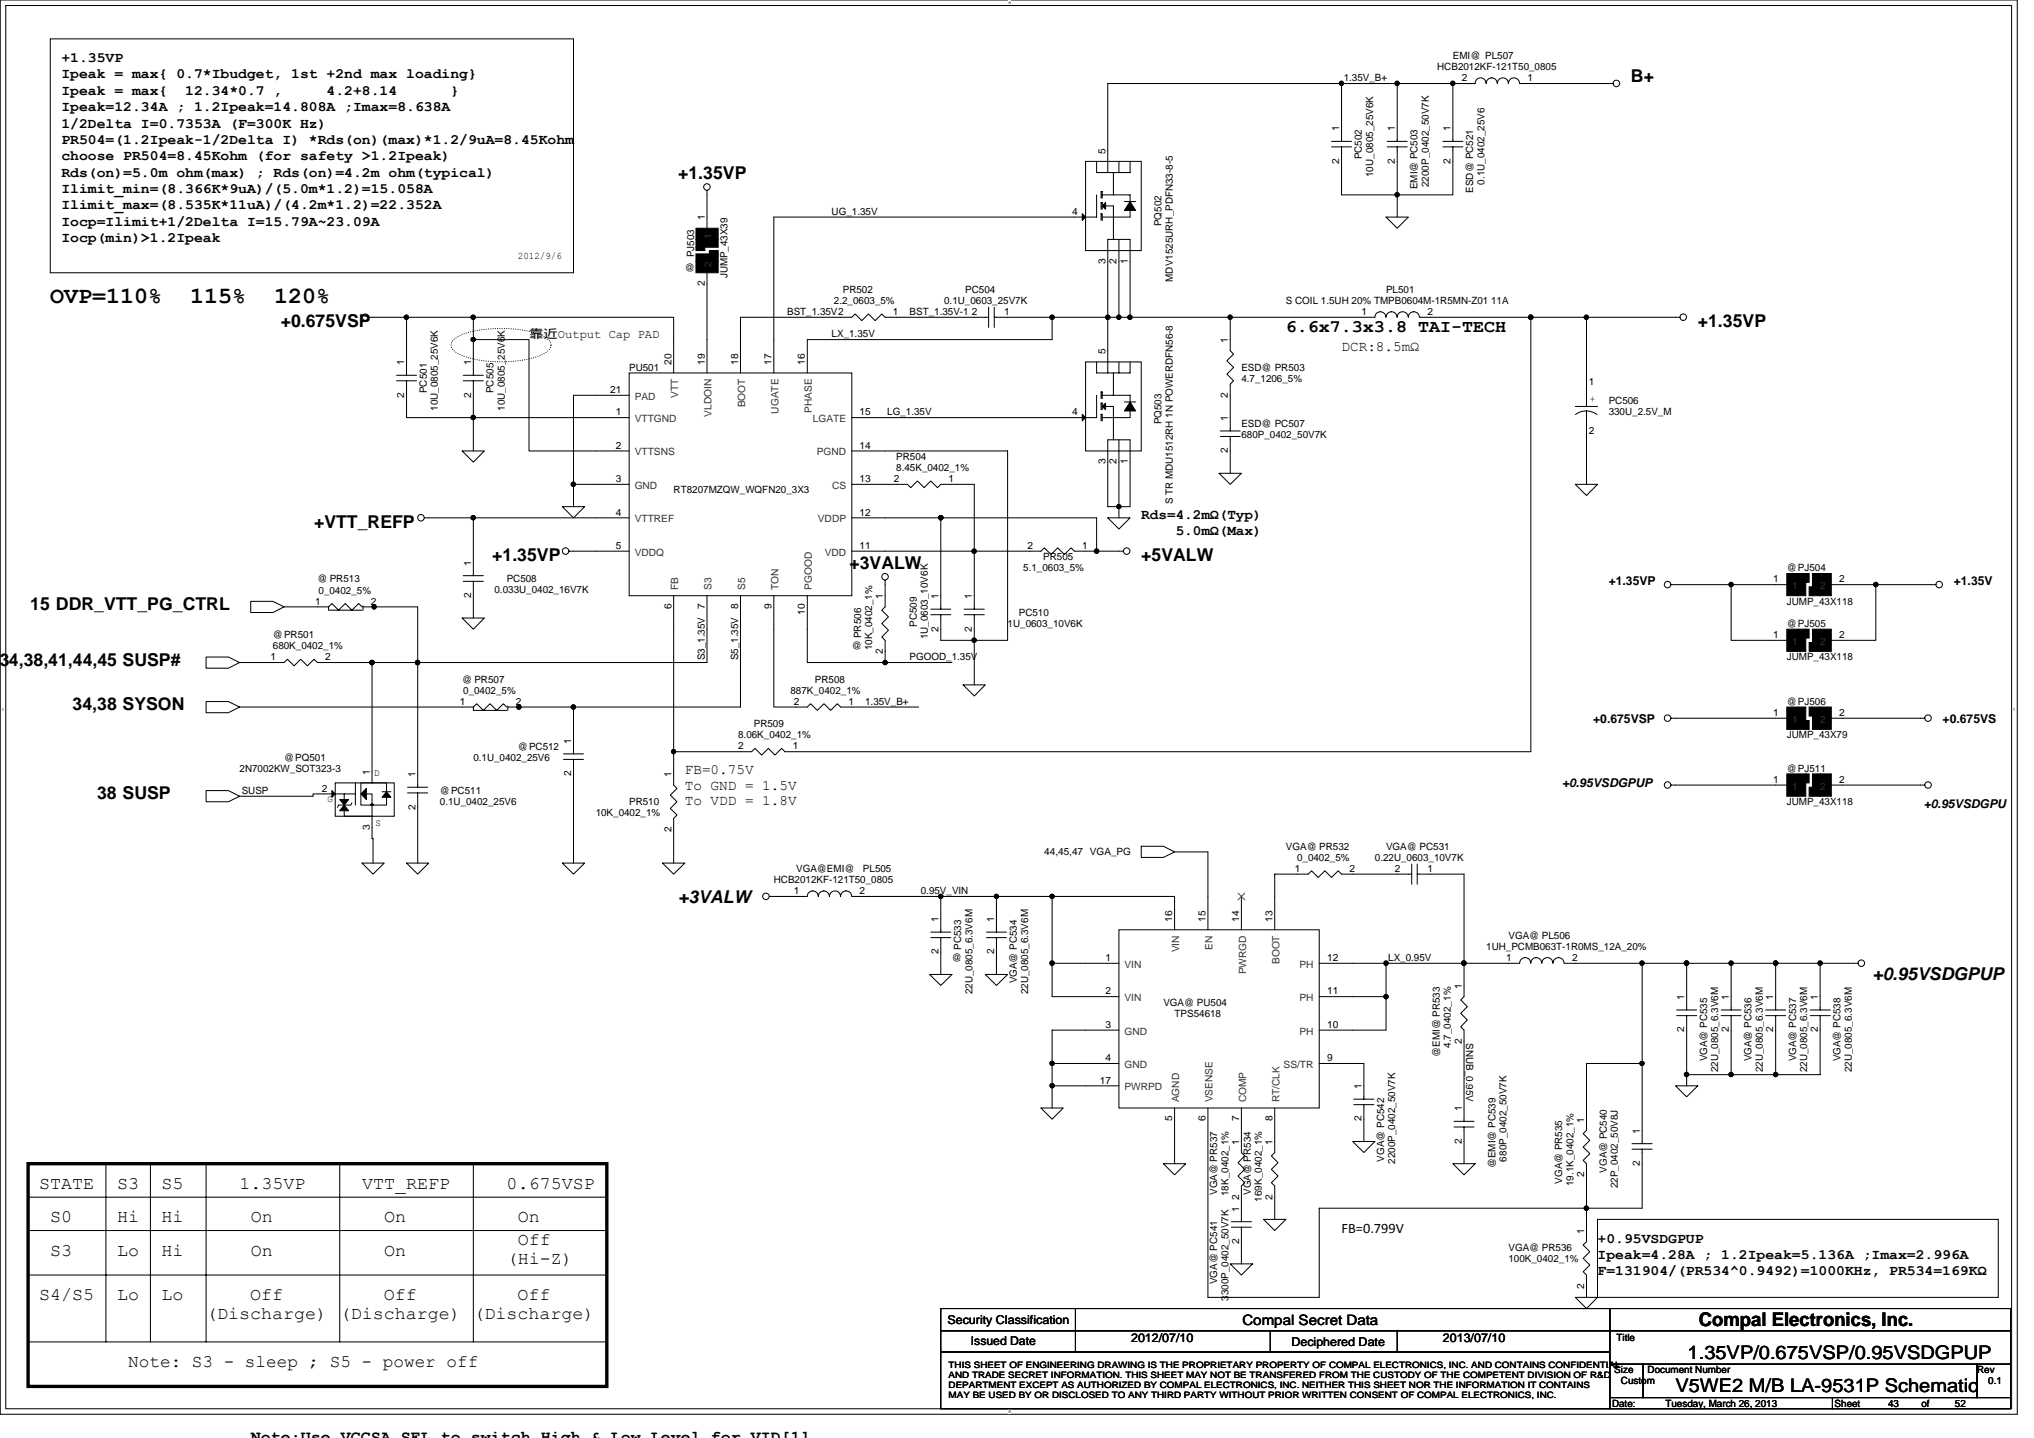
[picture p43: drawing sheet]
<svg xmlns="http://www.w3.org/2000/svg" width="297mm" height="210mm" viewBox="0 0 297 210" stroke-linecap="round" stroke-linejoin="round" font-family="sans-serif">
<defs><g id="words">
<g font-size="3.4">
<text x="7.3" y="44.3">OVP=110%</text>
<text x="27.8" y="44.3">115%</text>
<text x="40.1" y="44.3">120%</text>
</g>
<g font-size="2.8">
<text x="248.1" y="193.6">Compal Electronics, Inc.</text>
<text x="244.7" y="203.2">V5WE2 M/B LA-9531P Schematic</text>
<text x="246.5" y="198.4">1.35VP/0.675VSP/0.95VSDGPUP</text>
</g>
<g font-size="2.6">
<text x="238.2" y="12">B+</text>
<text x="99" y="26.1">+1.35VP</text>
<text x="41" y="47.7">+0.675VSP</text>
<text x="247.9" y="47.7">+1.35VP</text>
<text x="187.8" y="48.5">6.6x7.3x3.8 TAI-TECH</text>
<text x="45.9" y="77">+VTT_REFP</text>
<text x="71.9" y="81.9">+1.35VP</text>
<text x="124.1" y="83">+3VALW</text>
<text x="166.7" y="81.9">+5VALW</text>
<text x="4.4" y="89">15 DDR_VTT_PG_CTRL</text>
<text x="-.1" y="97.2">3</text>
<text x="1.3" y="97.2">4,38,41,44,45 SUSP#</text>
<text x="10.6" y="103.7">34,38 SYSON</text>
<text x="14.2" y="116.7">38 SUSP</text>
<text x="99" y="131.8">+3VALW</text>
<text x="273.4" y="143">+0.95VSDGPUP</text>
<text x="5.7" y="173.6">STATE</text>
<text x="17.1" y="173.6">S3</text>
<text x="23.6" y="173.6">S5</text>
<text x="35" y="173.6">1.35VP</text>
<text x="52.9" y="173.6">VTT_REFP</text>
<text x="74" y="173.6">0.675VSP</text>
<text x="7.3" y="178.4">S0</text>
<text x="17.1" y="178.4">Hi</text>
<text x="23.6" y="178.4">Hi</text>
<text x="36.6" y="178.4">On</text>
<text x="56.1" y="178.4">On</text>
<text x="75.6" y="178.4">On</text>
<text x="7.3" y="183.3">S3</text>
<text x="17.1" y="183.3">Lo</text>
<text x="23.6" y="183.3">Hi</text>
<text x="36.6" y="183.3">On</text>
<text x="56.1" y="183.3">On</text>
<text x="74" y="184.5">(Hi-Z)</text>
<text x="75.6" y="181.7">Off</text>
<text x="5.7" y="189.8">S4/S5</text>
<text x="17.1" y="189.8">Lo</text>
<text x="23.6" y="189.8">Lo</text>
<text x="36.5" y="189.8">Off</text>
<text x="56" y="189.8">Off</text>
<text x="75.6" y="189.8">Off</text>
<text x="30.1" y="192.6">(Discharge)</text>
<text x="49.6" y="192.6">(Discharge)</text>
<text x="69.1" y="192.6">(Discharge)</text>
<text x="18.7" y="199.6">Note: S3 - sleep ; S5 - power off</text>
</g>
<text font-size="2.4" x="36.6" y="210.5">Note:Use VCCSA SEL to switch High &amp; Low Level for VID[1]</text>
<g font-size="2.1">
<text x="9" y="9.1">+1.35VP</text>
<text x="9" y="11.5">Ipeak = max{ 0.7*Ibudget, 1st +2nd max loading}</text>
<text x="9" y="13.8">Ipeak = max{</text>
<text x="9" y="16.2">Ipeak=12.34A ; 1.2Ipeak=14.808A ;Imax=8.638A</text>
<text x="27" y="13.8">12.34*0.7 ,</text>
<text x="47.7" y="13.8">4.2+8.14</text>
<text x="65.8" y="13.8">}</text>
<text x="9" y="18.6">1/2Delta I=0.7353A (F=300K Hz)</text>
<text x="9" y="21">PR504=(1.2Ipeak-1/2Delta I) *Rds(on)(max)*1.2/9uA=8.45Kohm</text>
<text x="9" y="23.4">choose PR504=8.45Kohm (for safety &gt;1.2Ipeak)</text>
<text x="9" y="25.8">Rds(on)=5.0m ohm(max) ; Rds(on)=4.2m ohm(typical)</text>
<text x="9" y="28.2">Ilimit_min=(8.366K*9uA)/(5.0m*1.2)=15.058A</text>
<text x="9" y="30.6">Ilimit_max=(8.535K*11uA)/(4.2m*1.2)=22.352A</text>
<text x="9" y="33">Iocp=Ilimit+1/2Delta I=15.79A~23.09A</text>
<text x="9" y="35.4">Iocp(min)&gt;1.2Ipeak</text>
<text x="195.9" y="51.2">DCR:8.5mΩ</text>
<text x="166.7" y="75.7">Rds=4.2mΩ(Typ)</text>
<text x="171.7" y="78.1">5.0mΩ(Max)</text>
<text x="100" y="113">FB=0.75V</text>
<text x="100" y="115.3">To GND = 1.5V</text>
<text x="100" y="117.5">To VDD = 1.8V</text>
<text x="195.9" y="180">FB=0.799V</text>
<text x="233.3" y="181.4">+0.95VSDGPUP</text>
<text x="233.3" y="183.8">Ipeak=4.28A ; 1.2Ipeak=5.136A ;Imax=2.996A</text>
<text x="233.3" y="186.2">F=131904/(PR534^0.9492)=1000KHz, PR534=169KΩ</text>
<text x="181.4" y="193.4">Compal Secret Data</text>
</g>
<g font-size="1.8">
<text x="77.3" y="49.3">靠近Output Cap PAD</text>
<text x="234.9" y="85.4">+1.35VP</text>
<text x="285.3" y="85.4">+1.35V</text>
<text x="232.7" y="105.5">+0.675VSP</text>
<text x="283.7" y="105.5">+0.675VS</text>
<text x="228.1" y="114.9">+0.95VSDGPUP</text>
<text x="280.9" y="118">+0.95VSDGPU</text>
<text x="138.4" y="193.2">Security Classification</text>
<text x="141.8" y="196.3">Issued Date</text>
<text x="165.2" y="195.8">2012/07/10</text>
<text x="188.6" y="196.5">Deciphered Date</text>
<text x="210.7" y="195.8">2013/07/10</text>
</g>
<g font-size="1.5">
<text x="196.2" y="11.9">1.35V_B+</text>
<text x="209.9" y="10.2">HCB2012KF-121T50_0805</text>
<text x="212.2" y="8.6">EMI@ PL507</text>
<text x="213.5" y="11.9">2</text>
<text x="223.1" y="11.9">1</text>
<text x="161.4" y="22.4" transform="rotate(-90 161.4 22.4)">5</text>
<text x="195.6" y="23.9" transform="rotate(-90 195.6 23.9)">2</text>
<text x="195.6" y="19.2" transform="rotate(-90 195.6 19.2)">1</text>
<text x="198.9" y="23.2" transform="rotate(-90 198.9 23.2)">PC502</text>
<text x="203.7" y="23.9" transform="rotate(-90 203.7 23.9)">2</text>
<text x="203.7" y="19.2" transform="rotate(-90 203.7 19.2)">1</text>
<text x="211.8" y="23.9" transform="rotate(-90 211.8 23.9)">2</text>
<text x="211.8" y="19.2" transform="rotate(-90 211.8 19.2)">1</text>
<text x="200.5" y="25.8" transform="rotate(-90 200.5 25.8)">10U_0805_25V6K</text>
<text x="207" y="27.6" transform="rotate(-90 207 27.6)">EMI@ PC503</text>
<text x="208.7" y="27.3" transform="rotate(-90 208.7 27.3)">2200P_0402_50V7K</text>
<text x="215.2" y="28.1" transform="rotate(-90 215.2 28.1)">ESD@ PC521</text>
<text x="216.8" y="27" transform="rotate(-90 216.8 27)">0.1U_0402_25V6</text>
<text x="102.9" y="32.2" transform="rotate(-90 102.9 32.2)">1</text>
<text x="121.5" y="31.4">UG_1.35V</text>
<text x="156.6" y="31.3">4</text>
<text x="169.6" y="33" transform="rotate(-90 169.6 33)">PQ502</text>
<text x="75.6" y="37.7">2012/9/6</text>
<text x="100" y="39.5">@</text>
<text x="101.4" y="37.5" transform="rotate(-90 101.4 37.5)">PJ503</text>
<text x="102.9" y="41.8" transform="rotate(-90 102.9 41.8)">2</text>
<text x="106.2" y="40.6" transform="rotate(-90 106.2 40.6)">JUMP_43X39</text>
<text x="161.4" y="38.5" transform="rotate(-90 161.4 38.5)">3</text>
<text x="163.1" y="38.5" transform="rotate(-90 163.1 38.5)">2</text>
<text x="164.7" y="38.5" transform="rotate(-90 164.7 38.5)">1</text>
<text x="171.3" y="41.1" transform="rotate(-90 171.3 41.1)">MDV1525URH_PDFN33-8-5</text>
<text x="115" y="46">BST_1.35V2</text>
<text x="121.8" y="44.4">2.2_0603_5%</text>
<text x="123.1" y="42.8">PR502</text>
<text x="130.4" y="46">1</text>
<text x="132.8" y="46">BST_1.35V-1</text>
<text x="137.9" y="44.4">0.1U_0603_25V7K</text>
<text x="141" y="42.8">PC504</text>
<text x="141.9" y="46">2</text>
<text x="146.7" y="46">1</text>
<text x="187.8" y="44.4">S COIL 1.5UH 20% TMPB0604M-1R5MN-Z01 11A</text>
<text x="198.8" y="46">1</text>
<text x="202.4" y="42.8">PL501</text>
<text x="208.4" y="46">2</text>
<text x="59" y="53.3" transform="rotate(-90 59 53.3)">1</text>
<text x="68.8" y="53.3" transform="rotate(-90 68.8 53.3)">1</text>
<text x="98" y="53.3" transform="rotate(-90 98 53.3)">20</text>
<text x="102.9" y="53.3" transform="rotate(-90 102.9 53.3)">19</text>
<text x="107.8" y="53.3" transform="rotate(-90 107.8 53.3)">18</text>
<text x="112.7" y="53.3" transform="rotate(-90 112.7 53.3)">17</text>
<text x="117.6" y="53.3" transform="rotate(-90 117.6 53.3)">16</text>
<text x="121.5" y="49.3">LX_1.35V</text>
<text x="161.4" y="51.7" transform="rotate(-90 161.4 51.7)">5</text>
<text x="179.3" y="50.1" transform="rotate(-90 179.3 50.1)">1</text>
<text x="59" y="58" transform="rotate(-90 59 58)">2</text>
<text x="62.4" y="57.4" transform="rotate(-90 62.4 57.4)">PC501</text>
<text x="64" y="60" transform="rotate(-90 64 60)">10U_0805_25V6K</text>
<text x="68.8" y="58" transform="rotate(-90 68.8 58)">2</text>
<text x="72.1" y="57.4" transform="rotate(-90 72.1 57.4)">PC505</text>
<text x="73.7" y="60" transform="rotate(-90 73.7 60)">10U_0805_25V6K</text>
<text x="89.1" y="57.4">21</text>
<text x="91.9" y="54.1">PU501</text>
<text x="179.3" y="58" transform="rotate(-90 179.3 58)">2</text>
<text x="181.3" y="55.8">4.7_1206_5%</text>
<text x="181.3" y="54.1">ESD@ PR503</text>
<text x="232" y="56.2">1</text>
<text x="232.2" y="58.7">+</text>
<text x="234.9" y="59">PC506</text>
<text x="89.9" y="65.5">2</text>
<text x="89.9" y="60.6">1</text>
<text x="125.5" y="60.6">15</text>
<text x="125.5" y="65.5">14</text>
<text x="129.6" y="60.6">LG_1.35V</text>
<text x="156.6" y="60.6">4</text>
<text x="169.6" y="61.9" transform="rotate(-90 169.6 61.9)">PQ503</text>
<text x="179.3" y="61.4" transform="rotate(-90 179.3 61.4)">1</text>
<text x="181.3" y="63.9">680P_0402_50V7K</text>
<text x="181.3" y="62.3">ESD@ PC507</text>
<text x="232" y="63.4">2</text>
<text x="234.9" y="60.6">330U_2.5V_M</text>
<text x="89.9" y="70.4">3</text>
<text x="125.5" y="70.4">13</text>
<text x="130.6" y="70.4">2</text>
<text x="130.9" y="67.1">PR504</text>
<text x="130.9" y="68.8">8.45K_0402_1%</text>
<text x="138.5" y="70.4">1</text>
<text x="161.4" y="67.8" transform="rotate(-90 161.4 67.8)">3</text>
<text x="163.1" y="67.8" transform="rotate(-90 163.1 67.8)">2</text>
<text x="164.7" y="67.8" transform="rotate(-90 164.7 67.8)">1</text>
<text x="179.3" y="66.2" transform="rotate(-90 179.3 66.2)">2</text>
<text x="89.9" y="75.2">4</text>
<text x="98.4" y="72">RT8207MZQW_WQFN20_3X3</text>
<text x="125.5" y="75.2">12</text>
<text x="171.3" y="73.6" transform="rotate(-90 171.3 73.6)">S TR MDU1512RH 1N POWERDFN56-8</text>
<text x="68.8" y="82.6" transform="rotate(-90 68.8 82.6)">1</text>
<text x="89.9" y="80.1">5</text>
<text x="125.5" y="80.1">11</text>
<text x="149.4" y="83.4">5.1_0603_5%</text>
<text x="150" y="80.1">2</text>
<text x="152.4" y="81.8">PR505</text>
<text x="158" y="80.1">1</text>
<text x="260.9" y="83.4">@PJ504</text>
<text x="46" y="88.2">1</text>
<text x="46.4" y="85">@ PR513</text>
<text x="46.5" y="86.7">0_0402_5%</text>
<text x="54.2" y="88.2">2</text>
<text x="68.8" y="87.3" transform="rotate(-90 68.8 87.3)">2</text>
<text x="72.2" y="86.5">0.033U_0402_16V7K</text>
<text x="74" y="85">PC508</text>
<text x="98" y="88.9" transform="rotate(-90 98 88.9)">6</text>
<text x="102.9" y="88.9" transform="rotate(-90 102.9 88.9)">7</text>
<text x="107.8" y="88.9" transform="rotate(-90 107.8 88.9)">8</text>
<text x="112.7" y="88.9" transform="rotate(-90 112.7 88.9)">9</text>
<text x="117.6" y="89.7" transform="rotate(-90 117.6 89.7)">10</text>
<text x="128.9" y="87.4" transform="rotate(-90 128.9 87.4)">1</text>
<text x="137.1" y="87.4" transform="rotate(-90 137.1 87.4)">1</text>
<text x="141.9" y="87.4" transform="rotate(-90 141.9 87.4)">1</text>
<text x="148.8" y="89.9">PC510</text>
<text x="259" y="85">1</text>
<text x="260.9" y="88.3">JUMP_43X118</text>
<text x="268.6" y="85">2</text>
<text x="39.9" y="94.8">680K_0402_1%</text>
<text x="39.9" y="93.2">@PR501</text>
<text x="124.4" y="94.8">@</text>
<text x="125.7" y="93.1" transform="rotate(-90 125.7 93.1)">PR506</text>
<text x="127.4" y="94.9" transform="rotate(-90 127.4 94.9)">10K_0402_1%</text>
<text x="128.9" y="95.4" transform="rotate(-90 128.9 95.4)">2</text>
<text x="133.9" y="91.5" transform="rotate(-90 133.9 91.5)">PC509</text>
<text x="135.5" y="93.3" transform="rotate(-90 135.5 93.3)">1U_0603_10V6K</text>
<text x="137.1" y="92.2" transform="rotate(-90 137.1 92.2)">2</text>
<text x="141.9" y="92.2" transform="rotate(-90 141.9 92.2)">2</text>
<text x="147.1" y="91.5">1U_0603_10V6K</text>
<text x="259" y="93.1">1</text>
<text x="260.9" y="91.5">@PJ505</text>
<text x="268.6" y="93.1">2</text>
<text x="39.5" y="96.4">1</text>
<text x="47.5" y="96.4">2</text>
<text x="67.5" y="99.7">@ PR507</text>
<text x="67.6" y="101.3">0_0402_5%</text>
<text x="102.9" y="96.4" transform="rotate(-90 102.9 96.4)">S3_1.35V</text>
<text x="107.8" y="96.4" transform="rotate(-90 107.8 96.4)">S5_1.35V</text>
<text x="115.4" y="101.3">887K_0402_1%</text>
<text x="119" y="99.7">PR508</text>
<text x="132.8" y="96.4">PGOOD_1.35V</text>
<text x="260.9" y="96.4">JUMP_43X118</text>
<text x="67.2" y="102.9">1</text>
<text x="75.3" y="102.9">2</text>
<text x="107.8" y="107.8">8.06K_0402_1%</text>
<text x="110.1" y="106.2">PR509</text>
<text x="115.9" y="102.9">2</text>
<text x="123.9" y="102.9">1</text>
<text x="126.3" y="102.9">1.35V_B+</text>
<text x="259" y="104.5">1</text>
<text x="260.9" y="107.8">JUMP_43X79</text>
<text x="260.9" y="102.9">@PJ506</text>
<text x="268.6" y="104.5">2</text>
<text x="35" y="112.6">2N7002KW_SOT323-3</text>
<text x="41.5" y="111">@PQ501</text>
<text x="54" y="113.1" transform="rotate(-90 54 113.1)">1</text>
<text x="54.6" y="113.3">D</text>
<text x="60.7" y="113.5" transform="rotate(-90 60.7 113.5)">1</text>
<text x="69.1" y="111">0.1U_0402_25V6</text>
<text x="75.6" y="109.4">@PC512</text>
<text x="83.4" y="113.3" transform="rotate(-90 83.4 113.3)">2</text>
<text x="83.4" y="108.6" transform="rotate(-90 83.4 108.6)">1</text>
<text x="98" y="113.5" transform="rotate(-90 98 113.5)">1</text>
<text x="107.8" y="109.4">2</text>
<text x="115.8" y="109.4">1</text>
<text x="260.9" y="112.6">@PJ511</text>
<text x="35.3" y="115.9">SUSP</text>
<text x="47" y="115.5">2</text>
<text x="47.8" y="117.1">G</text>
<text x="60.7" y="118.2" transform="rotate(-90 60.7 118.2)">2</text>
<text x="64.2" y="117.5">0.1U_0402_25V6</text>
<text x="64.2" y="115.9">@PC511</text>
<text x="87" y="119.2">10K_0402_1%</text>
<text x="91.9" y="117.5">PR510</text>
<text x="259" y="114.3">1</text>
<text x="260.9" y="117.5">JUMP_43X118</text>
<text x="268.6" y="114.3">2</text>
<text x="54" y="121.1" transform="rotate(-90 54 121.1)">3</text>
<text x="54.8" y="120.6">S</text>
<text x="98" y="121.4" transform="rotate(-90 98 121.4)">2</text>
<text x="152.5" y="124.8">44,45,47 VGA_PG</text>
<text x="187.8" y="124">VGA@ PR532</text>
<text x="189.4" y="125.7">0_0402_5%</text>
<text x="200.8" y="125.7">0.22U_0603_10V7K</text>
<text x="202.4" y="124">VGA@ PC531</text>
<text x="113" y="128.9">HCB2012KF-121T50_0805</text>
<text x="115.9" y="130.5">1</text>
<text x="116.3" y="127.3">VGA@EMI@</text>
<text x="125.5" y="130.5">2</text>
<text x="126" y="127.3">PL505</text>
<text x="134.5" y="130.5">0.95V_VIN</text>
<text x="189.1" y="127.3">1</text>
<text x="197.1" y="127.3">2</text>
<text x="203.7" y="127.3">2</text>
<text x="208.4" y="127.3">1</text>
<text x="137.1" y="134.6" transform="rotate(-90 137.1 134.6)">1</text>
<text x="145.2" y="134.6" transform="rotate(-90 145.2 134.6)">1</text>
<text x="171.2" y="134.6" transform="rotate(-90 171.2 134.6)">16</text>
<text x="176.1" y="134.6" transform="rotate(-90 176.1 134.6)">15</text>
<text x="180.9" y="134.6" transform="rotate(-90 180.9 134.6)">14</text>
<text x="185.8" y="134.6" transform="rotate(-90 185.8 134.6)">13</text>
<text x="220.3" y="137">VGA@ PL506</text>
<text x="137.1" y="139.3" transform="rotate(-90 137.1 139.3)">2</text>
<text x="139" y="140.3">@</text>
<text x="140.4" y="138.7" transform="rotate(-90 140.4 138.7)">PC533</text>
<text x="145.2" y="139.3" transform="rotate(-90 145.2 139.3)">2</text>
<text x="148.5" y="143.5" transform="rotate(-90 148.5 143.5)">VGA@ PC534</text>
<text x="161.4" y="140.3">1</text>
<text x="193.8" y="140.3">12</text>
<text x="202.7" y="140.3">LX_0.95V</text>
<text x="217" y="138.7">1UH_PCMB063T-1R0MS_12A_20%</text>
<text x="220" y="140.3">1</text>
<text x="229.6" y="140.3">2</text>
<text x="142" y="145.2" transform="rotate(-90 142 145.2)">22U_0805_6.3V6M</text>
<text x="150.1" y="145.2" transform="rotate(-90 150.1 145.2)">22U_0805_6.3V6M</text>
<text x="161.4" y="145.1">2</text>
<text x="169.9" y="146.8">VGA@ PU504</text>
<text x="171.5" y="148.4">TPS54618</text>
<text x="193.8" y="145.1">11</text>
<text x="213.5" y="144.3" transform="rotate(-90 213.5 144.3)">1</text>
<text x="246" y="146" transform="rotate(-90 246 146)">1</text>
<text x="252.5" y="146" transform="rotate(-90 252.5 146)">1</text>
<text x="259" y="146" transform="rotate(-90 259 146)">1</text>
<text x="265.5" y="146" transform="rotate(-90 265.5 146)">1</text>
<text x="161.4" y="150">3</text>
<text x="161.4" y="154.9">4</text>
<text x="193.8" y="154.9">9</text>
<text x="193.8" y="150">10</text>
<text x="210.3" y="154.3" transform="rotate(-90 210.3 154.3)">@EMI@ PR533</text>
<text x="211.9" y="153" transform="rotate(-90 211.9 153)">4.7_0402_1%</text>
<text x="213.5" y="152.3" transform="rotate(-90 213.5 152.3)">2</text>
<text x="214.1" y="152.3" transform="rotate(90 214.1 152.3)">SNUB_0.95V</text>
<text x="246" y="150.7" transform="rotate(-90 246 150.7)">2</text>
<text x="249.3" y="154.9" transform="rotate(-90 249.3 154.9)">VGA@ PC535</text>
<text x="252.5" y="150.7" transform="rotate(-90 252.5 150.7)">2</text>
<text x="255.8" y="154.9" transform="rotate(-90 255.8 154.9)">VGA@ PC536</text>
<text x="259" y="150.7" transform="rotate(-90 259 150.7)">2</text>
<text x="262.3" y="154.9" transform="rotate(-90 262.3 154.9)">VGA@ PC537</text>
<text x="265.5" y="150.7" transform="rotate(-90 265.5 150.7)">2</text>
<text x="268.8" y="154.9" transform="rotate(-90 268.8 154.9)">VGA@ PC538</text>
<text x="160.6" y="158.2">17</text>
<text x="198.8" y="159" transform="rotate(-90 198.8 159)">1</text>
<text x="250.9" y="156.5" transform="rotate(-90 250.9 156.5)">22U_0805_6.3V6M</text>
<text x="257.4" y="156.5" transform="rotate(-90 257.4 156.5)">22U_0805_6.3V6M</text>
<text x="263.9" y="156.5" transform="rotate(-90 263.9 156.5)">22U_0805_6.3V6M</text>
<text x="270.4" y="156.5" transform="rotate(-90 270.4 156.5)">22U_0805_6.3V6M</text>
<text x="171.2" y="163.7" transform="rotate(-90 171.2 163.7)">5</text>
<text x="176.1" y="163.7" transform="rotate(-90 176.1 163.7)">6</text>
<text x="180.9" y="163.7" transform="rotate(-90 180.9 163.7)">7</text>
<text x="181" y="167.1" transform="rotate(-90 181 167.1)">1</text>
<text x="185.8" y="163.7" transform="rotate(-90 185.8 163.7)">8</text>
<text x="185.8" y="167.1" transform="rotate(-90 185.8 167.1)">1</text>
<text x="198.8" y="163.7" transform="rotate(-90 198.8 163.7)">2</text>
<text x="213.5" y="167" transform="rotate(-90 213.5 167)">2</text>
<text x="213.5" y="162.2" transform="rotate(-90 213.5 162.2)">1</text>
<text x="231.3" y="163.9" transform="rotate(-90 231.3 163.9)">1</text>
<text x="239.5" y="165.5" transform="rotate(-90 239.5 165.5)">1</text>
<text x="202.1" y="169.5" transform="rotate(-90 202.1 169.5)">VGA@ PC542</text>
<text x="203.8" y="169.9" transform="rotate(-90 203.8 169.9)">2200P_0402_50V7K</text>
<text x="218.4" y="170.5" transform="rotate(-90 218.4 170.5)">@EMI@ PC539</text>
<text x="220" y="169.5" transform="rotate(-90 220 169.5)">680P_0402_50V7K</text>
<text x="228.2" y="172.8" transform="rotate(-90 228.2 172.8)">VGA@ PR535</text>
<text x="229.8" y="173.1" transform="rotate(-90 229.8 173.1)">19.1K_0402_1%</text>
<text x="231.3" y="171.8" transform="rotate(-90 231.3 171.8)">2</text>
<text x="234.7" y="171.2" transform="rotate(-90 234.7 171.2)">VGA@ PC540</text>
<text x="236.3" y="173.4" transform="rotate(-90 236.3 173.4)">22P_0402_50V8J</text>
<text x="239.5" y="170.2" transform="rotate(-90 239.5 170.2)">2</text>
<text x="177.8" y="174.4" transform="rotate(-90 177.8 174.4)">VGA@ PR537</text>
<text x="179.4" y="174.6" transform="rotate(-90 179.4 174.6)">18K_0402_1%</text>
<text x="181" y="176.8" transform="rotate(-90 181 176.8)">1</text>
<text x="181" y="175.1" transform="rotate(-90 181 175.1)">2</text>
<text x="182.6" y="174.4" transform="rotate(-90 182.6 174.4)">VGA@ PR534</text>
<text x="184.3" y="175.4" transform="rotate(-90 184.3 175.4)">169K_0402_1%</text>
<text x="185.8" y="175.1" transform="rotate(-90 185.8 175.1)">2</text>
<text x="181" y="181.6" transform="rotate(-90 181 181.6)">2</text>
<text x="220.3" y="184.2">100K_0402_1%</text>
<text x="220.3" y="182.6">VGA@ PR536</text>
<text x="231.3" y="180.1" transform="rotate(-90 231.3 180.1)">1</text>
<text x="177.8" y="187.4" transform="rotate(-90 177.8 187.4)">VGA@ PC541</text>
<text x="179.4" y="189.9" transform="rotate(-90 179.4 189.9)">3300P_0402_50V7K</text>
<text x="231.3" y="188.1" transform="rotate(-90 231.3 188.1)">2</text>
<text x="236.1" y="195.7">Title</text>
<text x="235.8" y="200.4">Size</text>
<text x="236.7" y="202.1">Custom</text>
<text x="240.6" y="200.4">Document Number</text>
<text x="288.7" y="200.4">Rev</text>
<text x="290.4" y="202.1">0.1</text>
<text x="235.4" y="205.3">Date:</text>
<text x="243.2" y="205.3">Tuesday, March 26, 2013</text>
<text x="267.9" y="205.3">Sheet</text>
<text x="275.7" y="205.3">43</text>
<text x="280.6" y="205.3">of</text>
<text x="285.5" y="205.3">52</text>
</g>
<g font-size="1.5" fill="#333">
<text x="103.9" y="34.9" transform="rotate(-90 103.9 34.9)">1</text>
<text x="103.9" y="39" transform="rotate(-90 103.9 39)">2</text>
<text x="92.7" y="58.4">PAD</text>
<text x="99.1" y="58.1" transform="rotate(-90 99.1 58.1)">VTT</text>
<text x="108.8" y="59.5" transform="rotate(-90 108.8 59.5)">BOOT</text>
<text x="92.7" y="61.6">VTTGND</text>
<text x="103.9" y="60.8" transform="rotate(-90 103.9 60.8)">VLDOIN</text>
<text x="113.7" y="60.4" transform="rotate(-90 113.7 60.4)">UGATE</text>
<text x="118.6" y="60.3" transform="rotate(-90 118.6 60.3)">PHASE</text>
<text x="118.7" y="61.6">LGATE</text>
<text x="92.7" y="66.5">VTTSNS</text>
<text x="92.7" y="71.4">GND</text>
<text x="119.3" y="66.5">PGND</text>
<text x="121.5" y="71.4">CS</text>
<text x="92.7" y="76.2">VTTREF</text>
<text x="119.4" y="76.2">VDDP</text>
<text x="92.7" y="81.1">VDDQ</text>
<text x="120.4" y="81.1">VDD</text>
<text x="99.1" y="86.1" transform="rotate(-90 99.1 86.1)">FB</text>
<text x="103.9" y="86.1" transform="rotate(-90 103.9 86.1)">S3</text>
<text x="108.8" y="86.1" transform="rotate(-90 108.8 86.1)">S5</text>
<text x="113.7" y="86.1" transform="rotate(-90 113.7 86.1)">TON</text>
<text x="118.6" y="86.1" transform="rotate(-90 118.6 86.1)">PGOOD</text>
<text x="261.7" y="86">1</text>
<text x="265.8" y="86">2</text>
<text x="261.7" y="94.1">1</text>
<text x="265.8" y="94.1">2</text>
<text x="261.7" y="105.5">1</text>
<text x="265.8" y="105.5">2</text>
<text x="261.7" y="115.3">1</text>
<text x="265.8" y="115.3">2</text>
<text x="164.2" y="141.3">VIN</text>
<text x="172.2" y="139" transform="rotate(-90 172.2 139)">VIN</text>
<text x="177.1" y="138.6" transform="rotate(-90 177.1 138.6)">EN</text>
<text x="182" y="142.2" transform="rotate(-90 182 142.2)">PWRGD</text>
<text x="186.8" y="140.8" transform="rotate(-90 186.8 140.8)">BOOT</text>
<text x="189.8" y="141.3">PH</text>
<text x="164.2" y="146.1">VIN</text>
<text x="189.8" y="146.1">PH</text>
<text x="164.2" y="151">GND</text>
<text x="164.2" y="155.9">GND</text>
<text x="187.4" y="155.9">SS/TR</text>
<text x="189.8" y="151">PH</text>
<text x="164.2" y="159.2">PWRPD</text>
<text x="172.2" y="160.9" transform="rotate(-90 172.2 160.9)">AGND</text>
<text x="177.1" y="160.9" transform="rotate(-90 177.1 160.9)">VSENSE</text>
<text x="182" y="160.9" transform="rotate(-90 182 160.9)">COMP</text>
<text x="186.8" y="160.9" transform="rotate(-90 186.8 160.9)">RT/CLK</text>
</g>
<g font-size="1.3">
<text x="138.5" y="199.6">THIS SHEET OF ENGINEERING DRAWING IS THE PROPRIETARY PROPERTY OF COMPAL ELECTRONICS, INC. AND CONTAINS CONFIDENTIAL</text>
<text x="138.5" y="201.1">AND TRADE SECRET INFORMATION. THIS SHEET MAY NOT BE TRANSFERED FROM THE CUSTODY OF THE COMPETENT DIVISION OF R&amp;D</text>
<text x="138.5" y="202.6">DEPARTMENT EXCEPT AS AUTHORIZED BY COMPAL ELECTRONICS, INC. NEITHER THIS SHEET NOR THE INFORMATION IT CONTAINS</text>
<text x="138.5" y="204.1">MAY BE USED BY OR DISCLOSED TO ANY THIRD PARTY WITHOUT PRIOR WRITTEN CONSENT OF COMPAL ELECTRONICS, INC.</text>
</g>
<g font-size=".6">
<text x="147.3" y=".6">A</text>
<text x=".3" y="103.7">1</text>
<text x="294" y="103.7">1</text>
<text x="147.3" y="206.2">A</text>
</g>
</g></defs>
<path d="M0 0h294.6v206.4h-294.6zM.8 .8h293v204.8h-293z" fill="none" stroke="#000" stroke-width=".15"/>
<g fill="#fff">
<path d="M147.3 .1h.4v.6h-.4z"/>
<path d="M147.3 205.7h.4v.7h-.4z"/>
<path d="M.3 103.2h.2v.7h-.2z"/>
<path d="M294 103.2h.3v.7h-.3z"/>
</g>
<path d="M4.1 169.9h84.5v32.5h-84.5z" fill="none" stroke="#000" stroke-width=".49"/>
<g fill="none" stroke="#000" stroke-width=".15">
<path d="M7.3 5.7h76.5v34.1h-76.5zM195.9 12.2v8.4M204 12.2v8.4M212.2 12.2v8.4M215.4 12.2a.79 .79 0 0 1 .8-.8 .79 .79 0 0 1 .8 .8M215.4 12.2h-53.6v13M217 12.2a.82 .82 0 0 1 .9-.8 .82 .82 0 0 1 .8 .8 .81 .81 0 0 1 .8-.8 .81 .81 0 0 1 .8 .8 .8 .8 0 0 1 .8-.8 .8 .8 0 0 1 .8 .8M235.6 12.2h-13.7M103.2 27.8v5.5M103.2 39.8v14.6M158.5 23.6h8.2v13h-8.2zM160.1 23.6v1.6h4.9v-1.6"/>
<path d="M160.1 28.4v3.3h-47.1v22.7M160.8 32.2v-1h.2v1M160.8 28.9v-.9h.2v.9M160.8 30.5v-.9h.2v.9M161 28.4h4v1M161.5 30.1h1.1v4.8M162.6 25.2v3.2M163.4 23.6v1.6M163.4 34.9v11.4M164.2 29.4h1.6M165 30.7v1h-4M194.5 21.4h2.9"/>
<path d="M194.5 20.6h2.9M195.9 21.4v7h16.3v-7M202.4 31.7h3.3l-1.7 1.6zM202.6 21.4h2.9M202.6 20.6h2.9M204 21.4v10.3M210.7 21.4h2.9M210.7 20.6h2.9M57.9 55.6h2.9M57.9 54.8h2.9M59.4 55.6v5.4h9.7v4.8M59.4 46.3v8.5"/>
<path d="M67.6 55.6h3M67.6 54.8h3M69.1 49.6h8.2v16.2h14.6M69.1 46.3h29.3v8.1M69.1 46.3v8.5M69.1 55.6v5.4h22.8M69.1 46.3h-15.3M91.9 54.4h32.5v32.6h-32.5zM91.9 57.7h-8.1v13M144.4 46.3h-15.1l-.5-.5-1 1-1-1-.9 1-1-1-.5 .5h-16.3v8.1M144.4 44.9v2.9M145.2 46.3h55.6"/>
<path d="M145.2 44.9v2.9M153.6 46.3v3.3h-35.7v4.8M158.5 52.8h8.2v13h-8.2zM160.1 52.8v1.6h4.9v-1.6M160.1 57.7v3.3h-35.7M160.8 58.2v-1h.2v1M160.8 59.8v-1h.2v1M161 57.7h4v1M161.5 59.3h1.1v4.9M162.6 54.4v3.3M163.4 52.8v1.6M164.2 58.7h1.6"/>
<path d="M165 46.3v-11.4h-3.2v19.5M165 60v1h-4M179.7 46.3v4.9l.4 .5-.9 1 .9 .9-.9 1 .9 1-.4 .5v6.8M200.8 46.3a.8 .8 0 0 1 .8-.8 .8 .8 0 0 1 .8 .8 .82 .82 0 0 1 .8-.8 .82 .82 0 0 1 .8 .8M204 46.3a.82 .82 0 0 1 .9-.8 .82 .82 0 0 1 .8 .8 .8 .8 0 0 1 .8-.8 .8 .8 0 0 1 .8 .8M207.3 46.3h38M223.6 46.3v63.4h-109l-.5-.5-.9 1-1-1-1 1-.9-1-.5 .5h-11.4M230.1 59.3h3.2M231.7 60v10.7M231.7 46.3v13M67.5 65.8h3.2l-1.6 1.7zM69.1 75.6v8.4"/>
<path d="M82.1 74h3.3l-1.6 1.6zM91.9 70.7h-8.1v3.3M91.9 75.6h-29.9M124.4 70.7h8.1l.5 .5 1-1 1 1 .9-1 1 1 .5-.5h4.9v18.2M124.4 75.6h35.7v4.9M124.4 65.8h22.7v27.7h-9.7v-3.8M137.4 75.6v13.3M160.8 61.4v-.9h.2v.9M161.8 64.2h3.2v9.8h-3.2zM161.8 75.6h3.2l-1.6 1.6zM163.4 64.2v11.4M178 69.1h3.3l-1.6 1.6z"/>
<path d="M178.2 63.7h2.9M178.2 62.9h2.9M179.7 63.7v5.4M230.1 70.7h3.2l-1.6 1.6zM230.1 60.5a2.52 2.52 0 0 1 1.6-.5 2.59 2.59 0 0 1 1.5 .5M30.1 95.9h3.3l1.6 .8-1.6 .8h-3.3zM36.6 87.8h3.3l1.6 .8-1.6 .8h-3.3zM48 88.6l.5-.5 .9 1 1-1 1 1 1-1 .5 .5M48 88.6v.5h4.9M48 88.6h-6.5M53 88.6h8v26.3M53 88.4v.7"/>
<path d="M54.3 96.7v17.6M67.5 90.2h3.2l-1.6 1.6zM67.6 84.9h3M67.6 84h3M69.1 84.9v5.3M83.1 80.5h8.8M98.4 87v27.6l.5 .5-1 1 1 .9-1 1 1 1-.5 .5v6.5M103.2 87v9.7h-56.8l-.5-.5-1 1-1-1-1 1-.9-1-.5 .5h-6.5M108.1 87v16.2h-33.9M113 87v16.2h4.9l.5-.5 1 1 .9-1 1 1 1-1 .5 .5h11.4M117.9 87v9.7h11.4M124.4 80.5h27.6l.5-.5 1 .9 1-.9 .9 .9 1-.9 .5 .5h7.2"/>
<path d="M129.3 84.7v3.9l-.5 .5 .9 .9-.9 1 .9 1-.9 1 .5 .5v3.2M129.3 96.7h9.7M135.9 89.7h3M135.9 88.9h3M140.6 100h3.3l-1.6 1.6zM140.8 89.7h2.9M140.8 88.9h2.9M142.3 89.7v10.3M244 85.3h8.8v8.2h8.1M252.8 85.3h8.1M267.4 85.3h6.5M282.7 85.3h-8.8v8.2h-6.5"/>
<path d="M30.1 102.4h3.3l1.6 .8-1.6 .8h-3.3zM30.1 115.4h3.3l1.6 .8-1.6 .8h-3.3zM35 103.2h34.1M49 114.3h8.6v4.8h-8.6zM50.3 118.3v.8h4M50.3 115.9v.8M51.4 117.2l-.2 .3h-1.8l-.1 .4M51.9 115.9h-6.2v.3h-10.7M51.9 114.3v3.2M54.2 117.5v-.1h.3v.1h-.2M54.3 117.5v4.9h.2v3.6M54.3 114.3h-1.6v3.2h1.6v-1.6h-.8"/>
<path d="M54.3 114.3h2.1v1.3M55.8 115.6h1.3M56.4 116.4v1.1h-2.1M59.5 115.7h3M59.5 114.9h3M61 115.7v10.3M69.1 103.2l.5-.5 1 1 1-1 .9 1 1-1 .5 .5M69.1 103.2v.5h4.9M74.2 103.1v.6M82.3 110.8h2.9M82.3 110h2.9M83.8 103.2v6.8"/>
<path d="M83.8 110.8v15.2M244 104.8h16.9M244 114.6h16.9M267.4 104.8h13.7M267.4 114.6h13.7M52.9 126h3.2l-1.6 1.6zM59.4 126h3.2l-1.6 1.6zM82.1 126h3.3l-1.6 1.6zM96.7 126h3.3l-1.6 1.6zM121.1 130.8a.82 .82 0 0 0-.8-.8 .82 .82 0 0 0-.8 .8 .79 .79 0 0 0-.8-.8 .79 .79 0 0 0-.8 .8l-5.6 .1M121.1 130.8a.8 .8 0 0 1 .8-.8 .8 .8 0 0 1 .8 .8M122.8 130.8a.8 .8 0 0 1 .8-.8 .8 .8 0 0 1 .8 .8l47.1 .1v4.8"/>
<path d="M135.9 136.9h3M135.9 136.1h3M137.4 136.9v5.3M137.4 130.9v5.2M144.1 136.9h2.9M144.1 136.1h2.9M145.5 130.9v5.2M145.5 136.9v5.3M153.6 130.9v9.7h9.8M163.4 135.7h29.3v26h-29.3zM166.7 123.5h3.2l1.6 .9-1.6 .8h-3.2zM171.5 124.4h4.9v11.3"/>
<path d="M181.3 130.9v4.8M206.2 127.6h-10.3l-.5-.5-.9 1-1-1-1 1-1-1-.5 .5h-4.8v8.1M206.2 126.1v3M207 127.6h6.8v17.9l-.5 .5 1 .9-1 1 1 1-1 1 .5 .5v13.3M207 126.1v3M135.8 142.2h3.2l-1.6 1.6zM143.9 142.2h3.2l-1.6 1.6zM153.6 155.2h9.8M153.6 140.6v4.9h9.8M153.6 158.5h9.8M163.4 150.4h-9.8v11.3M192.7 155.2h6.5v5.2"/>
<path d="M192.7 145.5h9.7M202.4 140.6v9.8h-9.7M226.8 140.6a.81 .81 0 0 0-.8-.8 .81 .81 0 0 0-.9 .8 .8 .8 0 0 0-.8-.8 .8 .8 0 0 0-.8 .8 .8 .8 0 0 0-.8-.8 .8 .8 0 0 0-.8 .8h-29.2M226.8 140.6a.8 .8 0 0 1 .8-.8 .8 .8 0 0 1 .8 .8M228.4 140.6h11.4M239.8 140.6h6.5v6.8M239.8 155.2h-8.1v9.8l-.5 .5 1 1-1 .9 1 1-1 1 .5 .5v11.4l-.5 .4 1 1-1 1 1 1-1 .9 .5 .5v3.3M239.8 140.6v26.3M244.7 158.5h3.2l-1.6 1.6zM244.9 148.3h2.9M244.9 147.4h2.9M246.3 140.6h25.1"/>
<path d="M246.3 148.3v10.2M251.4 148.3h2.9M251.4 147.4h2.9M252.8 148.3v8.6M252.8 140.6v6.8M257.8 148.3h3M257.8 147.4h3M259.3 140.6v6.8M259.3 148.3v8.6M264.3 148.3h3M264.3 147.4h3M265.8 148.3v8.6h-19.5"/>
<path d="M265.8 140.6v6.8M4.1 174.8h84.5M4.1 179.6h84.5M15.5 169.9v26M22 169.9v26M30.1 169.9v26M49.6 169.9v26M69.1 169.9v26M152 161.7h3.3l-1.7 1.7zM169.9 169.9h3.3l-1.7 1.6zM171.5 161.7v8.2M176.4 161.7v27.7h16.3v-13h47.1v-8.7"/>
<path d="M179.8 179.1h2.9M179.8 178.3h2.9M181.3 161.7v6.5l.5 .5-1 1 1 1-1 1 1 .9-.5 .5v5.2M181.3 179.1v5.4M184.5 178h3.3l-1.6 1.6zM186.2 161.7v6.5l-.5 .5 .9 1-.9 1 .9 1-.9 .9 .5 .5v4.9M197.5 166.6h3.3l-1.6 1.6zM197.7 161.2h2.9M197.7 160.4h2.9M199.2 161.2v5.4M212.2 169.9h3.2l-1.6 1.6zM212.3 164.5h3"/>
<path d="M212.3 163.7h3M213.8 164.5v5.4M233.3 178h58.5v11.4h-58.5zM238.3 167.7h3M238.3 166.9h3M4.1 186.1h84.5M4.1 195.9h84.5M137.4 191h97.7v3.2h-97.7zM137.4 194.2h97.7v3.1h-97.7zM137.4 197.3h97.7v8.3h-97.7zM157.1 191v6.3M179.7 184.5h3.2l-1.6 1.6z"/>
<path d="M185.5 194.2v3.1M204 194.2v3.1M230.1 189.4h3.2l-1.6 1.6zM235.1 191h58.5v3.2h-58.5zM235.1 194.2h58.5v4.9h-58.5zM235.1 199.1h4.9v4.9h-4.9zM240 199.1h48.7v4.9h-48.7zM288.7 199.1h4.9v4.9h-4.9zM235.1 204h32.5v1.6h-32.5zM267.6 204h26v1.6h-26z"/>
<circle cx="236.1" cy="12.2" r=".48"/>
<circle cx="103.2" cy="27.3" r=".48"/>
<circle cx="53.3" cy="46.3" r=".48"/>
<circle cx="245.8" cy="46.3" r=".48"/>
<circle cx="61.5" cy="75.6" r=".48"/>
<circle cx="82.6" cy="80.4" r=".48"/>
<circle cx="129.3" cy="84.2" r=".48"/>
<circle cx="164.5" cy="80.4" r=".48"/>
<circle cx="243.5" cy="85.3" r=".48"/>
<circle cx="283.2" cy="85.3" r=".48"/>
<circle cx="243.5" cy="114.6" r=".48"/>
<circle cx="243.5" cy="104.8" r=".48"/>
<circle cx="281.6" cy="104.8" r=".48"/>
<circle cx="281.6" cy="114.6" r=".48"/>
<circle cx="111.9" cy="130.8" r=".48"/>
<circle cx="271.8" cy="140.6" r=".48"/>
</g>
<path d="M66.3 49.5a10.1 10.1 0 0 1 5.6-1.5 16 16 0 0 1 7.6 1.1 1.27 1.27 0 0 1 .9 1.7 4.1 4.1 0 0 1-2.5 1.4 18.9 18.9 0 0 1-10.3-.3 2.19 2.19 0 0 1-1.7-1.5l.1-.5z" fill="none" stroke="#000" stroke-width=".15" stroke-dasharray="0 .3"/>
<g fill="#000" stroke="#000" stroke-width=".15">
<path d="M158 31.2l.5 .5-.5 .5zM161 30.1l.5-.5v.9zM165 29.4l.8 1.3h-1.6zM161 59.3l.5-.5v1zM165 58.7l.8 1.3h-1.6zM158 60.5l.5 .5-.5 .4zM48.5 115.4l.5 .5-.5 .5zM50.3 117.5l.6 .8h-1.3zM49.6 116.7h1.3l-.6 .8zM52.7 115.9l.8-.8v1.6zM56.4 115.6l.7 .8h-1.3z"/>
<path d="M101.6 36.1h1.3v.5h-1.3z" fill-rule="evenodd"/>
<path d="M101.6 33.3h3.3v1.6h-3.3z" fill-rule="evenodd"/>
<path d="M101.6 34.9h3.3v1.2h-3.3z" fill-rule="evenodd"/>
<path d="M103.6 36.6h1.3v.5h-1.3z" fill-rule="evenodd"/>
<path d="M101.6 37.1h3.3v1.1h-3.3z" fill-rule="evenodd"/>
<path d="M101.6 38.2h3.3v1.6h-3.3z" fill-rule="evenodd"/>
<path d="M260.9 91.8h1.7v3.3h-1.7z" fill-rule="evenodd"/>
<path d="M260.9 83.7h1.7v3.3h-1.7z" fill-rule="evenodd"/>
<path d="M262.6 91.8h1.1v3.3h-1.1z" fill-rule="evenodd"/>
<path d="M262.6 83.7h1.1v3.3h-1.1z" fill-rule="evenodd"/>
<path d="M263.7 91.8h.5v1.3h-.5z" fill-rule="evenodd"/>
<path d="M263.7 83.7h.5v1.3h-.5z" fill-rule="evenodd"/>
<path d="M264.2 93.8h.5v1.3h-.5z" fill-rule="evenodd"/>
<path d="M264.2 85.7h.5v1.3h-.5z" fill-rule="evenodd"/>
<path d="M264.7 91.8h1.1v3.3h-1.1z" fill-rule="evenodd"/>
<path d="M264.7 83.7h1.1v3.3h-1.1z" fill-rule="evenodd"/>
<path d="M265.8 91.8h1.6v3.3h-1.6z" fill-rule="evenodd"/>
<path d="M265.8 83.7h1.6v3.3h-1.6z" fill-rule="evenodd"/>
<path d="M260.9 103.2h1.7v3.3h-1.7z" fill-rule="evenodd"/>
<path d="M260.9 113h1.7v3.2h-1.7z" fill-rule="evenodd"/>
<path d="M262.6 103.2h1.1v3.3h-1.1z" fill-rule="evenodd"/>
<path d="M262.6 113h1.1v3.2h-1.1z" fill-rule="evenodd"/>
<path d="M263.7 105.2h.5v1.3h-.5z" fill-rule="evenodd"/>
<path d="M263.7 113h.5v1.3h-.5z" fill-rule="evenodd"/>
<path d="M264.2 103.2h.5v1.3h-.5z" fill-rule="evenodd"/>
<path d="M264.2 114.9h.5v1.3h-.5z" fill-rule="evenodd"/>
<path d="M264.7 103.2h1.1v3.3h-1.1z" fill-rule="evenodd"/>
<path d="M264.7 113h1.1v3.2h-1.1z" fill-rule="evenodd"/>
<path d="M265.8 103.2h1.6v3.3h-1.6z" fill-rule="evenodd"/>
<path d="M265.8 113h1.6v3.2h-1.6z" fill-rule="evenodd"/>
<circle cx="195.9" cy="12.2" r=".32"/>
<circle cx="204" cy="12.2" r=".32"/>
<circle cx="212.2" cy="12.2" r=".32"/>
<circle cx="204" cy="28.4" r=".32"/>
<circle cx="59.3" cy="46.3" r=".32"/>
<circle cx="69.1" cy="46.3" r=".32"/>
<circle cx="69.1" cy="49.6" r=".31"/>
<circle cx="153.6" cy="46.3" r=".32"/>
<circle cx="161.8" cy="46.3" r=".32"/>
<circle cx="163.4" cy="46.3" r=".32"/>
<circle cx="165" cy="46.3" r=".32"/>
<circle cx="179.6" cy="46.3" r=".32"/>
<circle cx="223.5" cy="46.3" r=".32"/>
<circle cx="231.7" cy="46.3" r=".32"/>
<circle cx="69.1" cy="75.6" r=".32"/>
<circle cx="69.1" cy="60.9" r=".32"/>
<circle cx="83.7" cy="70.7" r=".32"/>
<circle cx="137.4" cy="75.6" r=".32"/>
<circle cx="163.4" cy="73.9" r=".31"/>
<circle cx="54.3" cy="96.7" r=".32"/>
<circle cx="54.6" cy="88.6" r=".32"/>
<circle cx="61" cy="96.7" r=".32"/>
<circle cx="129.3" cy="96.7" r=".32"/>
<circle cx="142.3" cy="80.5" r=".32"/>
<circle cx="142.3" cy="93.4" r=".32"/>
<circle cx="160.1" cy="80.5" r=".32"/>
<circle cx="252.8" cy="85.3" r=".32"/>
<circle cx="273.9" cy="85.3" r=".32"/>
<circle cx="75.8" cy="103.2" r=".32"/>
<circle cx="83.7" cy="103.2" r=".32"/>
<circle cx="98.4" cy="109.7" r=".32"/>
<circle cx="137.4" cy="130.8" r=".31"/>
<circle cx="145.5" cy="130.8" r=".31"/>
<circle cx="153.6" cy="130.8" r=".31"/>
<circle cx="153.6" cy="140.6" r=".32"/>
<circle cx="153.6" cy="158.5" r=".32"/>
<circle cx="153.6" cy="155.2" r=".31"/>
<circle cx="202.4" cy="140.6" r=".32"/>
<circle cx="202.4" cy="145.5" r=".32"/>
<circle cx="213.8" cy="140.6" r=".32"/>
<circle cx="239.8" cy="140.6" r=".32"/>
<circle cx="239.8" cy="155.2" r=".31"/>
<circle cx="246.3" cy="156.8" r=".32"/>
<circle cx="246.3" cy="140.6" r=".32"/>
<circle cx="252.8" cy="140.6" r=".32"/>
<circle cx="252.8" cy="156.8" r=".32"/>
<circle cx="259.3" cy="156.8" r=".32"/>
<circle cx="259.3" cy="140.6" r=".32"/>
<circle cx="265.8" cy="140.6" r=".32"/>
<circle cx="231.7" cy="176.4" r=".32"/>
</g>
<path d="M180.8 130.4l1 1M181.8 130.4l-1 1" fill="none" stroke="#4c4c4c" stroke-width=".15"/>
<use href="#words"/>
</svg>
